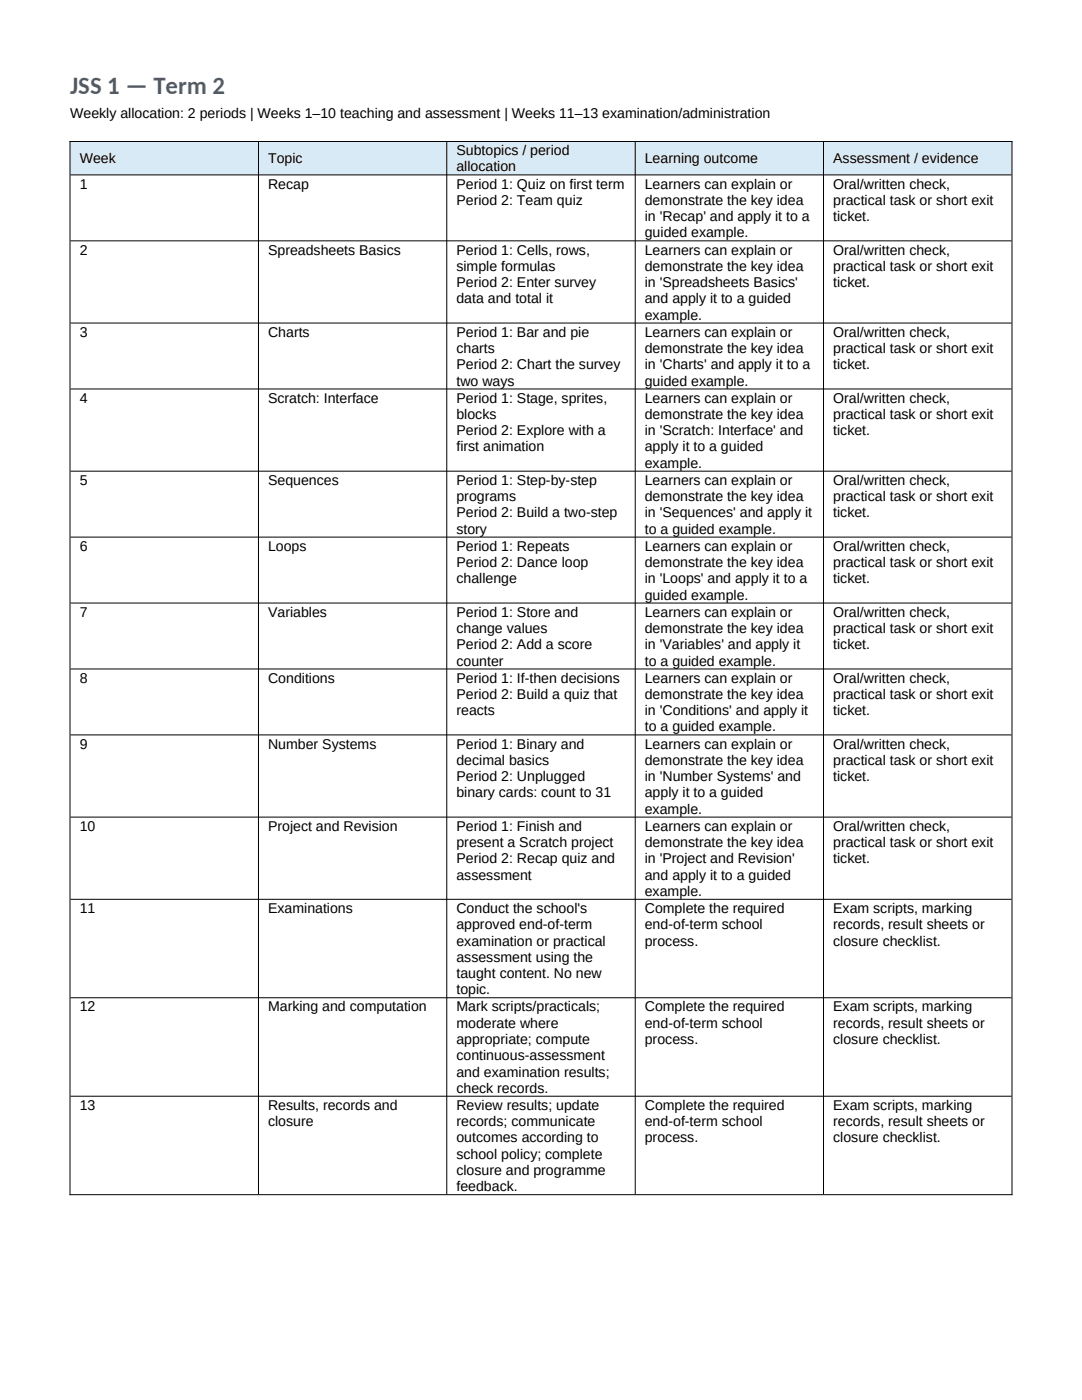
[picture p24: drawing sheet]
<svg xmlns="http://www.w3.org/2000/svg" width="216mm" height="279mm" viewBox="0 0 216 279" stroke-linecap="round" stroke-linejoin="round" font-family="sans-serif">
<defs><g id="words">
<text font-size="4.9" fill="#365f91" x="14" y="18.7">JSS 1 — Term 2</text>
<g font-size="2.8">
<text x="14" y="23.5">Weekly allocation: 2 periods | Weeks 1–10 teaching and assessment | Weeks 11–13 examination/administration</text>
<text x="15.9" y="32.6">Week</text>
<text x="53.5" y="32.6">Topic</text>
<text x="91.1" y="31">Subtopics / period</text>
<text x="91.1" y="34.2">allocation</text>
<text x="128.7" y="32.6">Learning outcome</text>
<text x="166.3" y="32.6">Assessment / evidence</text>
<text x="15.9" y="37.6">1</text>
<text x="53.5" y="37.6">Recap</text>
<text x="91.1" y="37.6">Period 1: Quiz on first term</text>
<text x="91.1" y="40.9">Period 2: Team quiz</text>
<text x="128.7" y="37.6">Learners can explain or</text>
<text x="128.7" y="40.9">demonstrate the key idea</text>
<text x="166.3" y="37.6">Oral/written check,</text>
<text x="166.3" y="40.9">practical task or short exit</text>
<text x="128.7" y="44.1">in 'Recap' and apply it to a</text>
<text x="128.7" y="47.4">guided example.</text>
<text x="166.3" y="44.1">ticket.</text>
<text x="15.9" y="50.8">2</text>
<text x="53.5" y="50.8">Spreadsheets Basics</text>
<text x="91.1" y="50.8">Period 1: Cells, rows,</text>
<text x="128.7" y="50.8">Learners can explain or</text>
<text x="166.3" y="50.8">Oral/written check,</text>
<text x="91.1" y="54">simple formulas</text>
<text x="91.1" y="57.3">Period 2: Enter survey</text>
<text x="128.7" y="54">demonstrate the key idea</text>
<text x="128.7" y="57.3">in 'Spreadsheets Basics'</text>
<text x="166.3" y="54">practical task or short exit</text>
<text x="166.3" y="57.3">ticket.</text>
<text x="91.1" y="60.5">data and total it</text>
<text x="128.7" y="60.5">and apply it to a guided</text>
<text x="128.7" y="63.8">example.</text>
<text x="15.9" y="67.2">3</text>
<text x="53.5" y="67.2">Charts</text>
<text x="91.1" y="67.2">Period 1: Bar and pie</text>
<text x="91.1" y="70.4">charts</text>
<text x="128.7" y="67.2">Learners can explain or</text>
<text x="128.7" y="70.4">demonstrate the key idea</text>
<text x="166.3" y="67.2">Oral/written check,</text>
<text x="166.3" y="70.4">practical task or short exit</text>
<text x="91.1" y="73.7">Period 2: Chart the survey</text>
<text x="91.1" y="76.9">two ways</text>
<text x="128.7" y="73.7">in 'Charts' and apply it to a</text>
<text x="128.7" y="76.9">guided example.</text>
<text x="166.3" y="73.7">ticket.</text>
<text x="15.9" y="80.4">4</text>
<text x="53.5" y="80.4">Scratch: Interface</text>
<text x="91.1" y="80.4">Period 1: Stage, sprites,</text>
<text x="91.1" y="83.6">blocks</text>
<text x="128.7" y="80.4">Learners can explain or</text>
<text x="128.7" y="83.6">demonstrate the key idea</text>
<text x="166.3" y="80.4">Oral/written check,</text>
<text x="166.3" y="83.6">practical task or short exit</text>
<text x="91.1" y="86.9">Period 2: Explore with a</text>
<text x="128.7" y="86.9">in 'Scratch: Interface' and</text>
<text x="166.3" y="86.9">ticket.</text>
<text x="91.1" y="90.1">first animation</text>
<text x="128.7" y="90.1">apply it to a guided</text>
<text x="128.7" y="93.3">example.</text>
<text x="15.9" y="96.8">5</text>
<text x="53.5" y="96.8">Sequences</text>
<text x="91.1" y="96.8">Period 1: Step-by-step</text>
<text x="91.1" y="100">programs</text>
<text x="128.7" y="96.8">Learners can explain or</text>
<text x="128.7" y="100">demonstrate the key idea</text>
<text x="166.3" y="96.8">Oral/written check,</text>
<text x="166.3" y="100">practical task or short exit</text>
<text x="91.1" y="103.3">Period 2: Build a two-step</text>
<text x="91.1" y="106.5">story</text>
<text x="128.7" y="103.3">in 'Sequences' and apply it</text>
<text x="128.7" y="106.5">to a guided example.</text>
<text x="166.3" y="103.3">ticket.</text>
<text x="15.9" y="109.9">6</text>
<text x="53.5" y="109.9">Loops</text>
<text x="91.1" y="109.9">Period 1: Repeats</text>
<text x="91.1" y="113.2">Period 2: Dance loop</text>
<text x="128.7" y="109.9">Learners can explain or</text>
<text x="128.7" y="113.2">demonstrate the key idea</text>
<text x="166.3" y="109.9">Oral/written check,</text>
<text x="166.3" y="113.2">practical task or short exit</text>
<text x="91.1" y="116.4">challenge</text>
<text x="128.7" y="116.4">in 'Loops' and apply it to a</text>
<text x="128.7" y="119.7">guided example.</text>
<text x="166.3" y="116.4">ticket.</text>
<text x="15.9" y="123.1">7</text>
<text x="53.5" y="123.1">Variables</text>
<text x="91.1" y="123.1">Period 1: Store and</text>
<text x="128.7" y="123.1">Learners can explain or</text>
<text x="166.3" y="123.1">Oral/written check,</text>
<text x="91.1" y="126.3">change values</text>
<text x="91.1" y="129.6">Period 2: Add a score</text>
<text x="128.7" y="126.3">demonstrate the key idea</text>
<text x="128.7" y="129.6">in 'Variables' and apply it</text>
<text x="166.3" y="126.3">practical task or short exit</text>
<text x="166.3" y="129.6">ticket.</text>
<text x="15.9" y="136.2">8</text>
<text x="53.5" y="136.2">Conditions</text>
<text x="91.1" y="132.8">counter</text>
<text x="91.1" y="136.2">Period 1: If-then decisions</text>
<text x="128.7" y="132.8">to a guided example.</text>
<text x="128.7" y="136.2">Learners can explain or</text>
<text x="166.3" y="136.2">Oral/written check,</text>
<text x="91.1" y="139.5">Period 2: Build a quiz that</text>
<text x="91.1" y="142.7">reacts</text>
<text x="128.7" y="139.5">demonstrate the key idea</text>
<text x="128.7" y="142.7">in 'Conditions' and apply it</text>
<text x="166.3" y="139.5">practical task or short exit</text>
<text x="166.3" y="142.7">ticket.</text>
<text x="15.9" y="149.4">9</text>
<text x="53.5" y="149.4">Number Systems</text>
<text x="91.1" y="149.4">Period 1: Binary and</text>
<text x="128.7" y="146">to a guided example.</text>
<text x="128.7" y="149.4">Learners can explain or</text>
<text x="166.3" y="149.4">Oral/written check,</text>
<text x="91.1" y="152.6">decimal basics</text>
<text x="91.1" y="155.9">Period 2: Unplugged</text>
<text x="128.7" y="152.6">demonstrate the key idea</text>
<text x="128.7" y="155.9">in 'Number Systems' and</text>
<text x="166.3" y="152.6">practical task or short exit</text>
<text x="166.3" y="155.9">ticket.</text>
<text x="91.1" y="159.1">binary cards: count to 31</text>
<text x="128.7" y="159.1">apply it to a guided</text>
<text x="15.9" y="165.8">10</text>
<text x="53.5" y="165.8">Project and Revision</text>
<text x="91.1" y="165.8">Period 1: Finish and</text>
<text x="128.7" y="162.4">example.</text>
<text x="128.7" y="165.8">Learners can explain or</text>
<text x="166.3" y="165.8">Oral/written check,</text>
<text x="91.1" y="169.1">present a Scratch project</text>
<text x="91.1" y="172.3">Period 2: Recap quiz and</text>
<text x="128.7" y="169.1">demonstrate the key idea</text>
<text x="128.7" y="172.3">in 'Project and Revision'</text>
<text x="166.3" y="169.1">practical task or short exit</text>
<text x="166.3" y="172.3">ticket.</text>
<text x="91.1" y="175.5">assessment</text>
<text x="128.7" y="175.5">and apply it to a guided</text>
<text x="128.7" y="178.8">example.</text>
<text x="15.9" y="182.2">11</text>
<text x="53.5" y="182.2">Examinations</text>
<text x="91.1" y="182.2">Conduct the school's</text>
<text x="91.1" y="185.5">approved end-of-term</text>
<text x="128.7" y="182.2">Complete the required</text>
<text x="128.7" y="185.5">end-of-term school</text>
<text x="166.3" y="182.2">Exam scripts, marking</text>
<text x="166.3" y="185.5">records, result sheets or</text>
<text x="91.1" y="188.7">examination or practical</text>
<text x="91.1" y="191.9">assessment using the</text>
<text x="128.7" y="188.7">process.</text>
<text x="166.3" y="188.7">closure checklist.</text>
<text x="91.1" y="195.2">taught content. No new</text>
<text x="15.9" y="201.9">12</text>
<text x="53.5" y="201.9">Marking and computation</text>
<text x="91.1" y="198.4">topic.</text>
<text x="91.1" y="201.9">Mark scripts/practicals;</text>
<text x="128.7" y="201.9">Complete the required</text>
<text x="166.3" y="201.9">Exam scripts, marking</text>
<text x="91.1" y="205.1">moderate where</text>
<text x="91.1" y="208.4">appropriate; compute</text>
<text x="128.7" y="205.1">end-of-term school</text>
<text x="128.7" y="208.4">process.</text>
<text x="166.3" y="205.1">records, result sheets or</text>
<text x="166.3" y="208.4">closure checklist.</text>
<text x="91.1" y="211.6">continuous-assessment</text>
<text x="91.1" y="214.8">and examination results;</text>
<text x="15.9" y="221.5">13</text>
<text x="53.5" y="221.5">Results, records and</text>
<text x="91.1" y="218.1">check records.</text>
<text x="91.1" y="221.5">Review results; update</text>
<text x="128.7" y="221.5">Complete the required</text>
<text x="166.3" y="221.5">Exam scripts, marking</text>
<text x="53.5" y="224.8">closure</text>
<text x="91.1" y="224.8">records; communicate</text>
<text x="128.7" y="224.8">end-of-term school</text>
<text x="166.3" y="224.8">records, result sheets or</text>
<text x="91.1" y="228">outcomes according to</text>
<text x="91.1" y="231.2">school policy; complete</text>
<text x="128.7" y="228">process.</text>
<text x="166.3" y="228">closure checklist.</text>
<text x="91.1" y="234.5">closure and programme</text>
<text x="91.1" y="237.7">feedback.</text>
</g>
</g></defs>
<g fill="#d9eaf7">
<path d="M14 28.2h37.6v6.6h-37.6z" fill-rule="evenodd"/>
<path d="M51.6 28.2h37.5v6.6h-37.5z" fill-rule="evenodd"/>
<path d="M89.1 28.2h37.6v6.6h-37.6z" fill-rule="evenodd"/>
<path d="M126.8 28.2h37.5v6.6h-37.5z" fill-rule="evenodd"/>
<path d="M164.3 28.2h37.6v6.6h-37.6z" fill-rule="evenodd"/>
<path d="M14 28.2h37.6v6.6h-37.6z" fill-rule="evenodd"/>
<path d="M51.6 28.2h37.5v6.6h-37.5z" fill-rule="evenodd"/>
<path d="M89.1 28.2h37.6v6.6h-37.6z" fill-rule="evenodd"/>
<path d="M126.8 28.2h37.5v6.6h-37.5z" fill-rule="evenodd"/>
<path d="M164.3 28.2h37.6v6.6h-37.6z" fill-rule="evenodd"/>
</g>
<g fill="none" stroke="#000" stroke-width=".2">
<path d="M13.9 28.2h188.1M14 28.2v210.3M14.1 34.9h187.7M51.6 28.3v210M89.1 28.3v210M126.8 28.3v210M164.3 28.3v210M201.9 28.2v210.3M14.1 48.1h187.7M14.1 64.5h187.7M14.1 77.6h187.7M14.1 94h187.7"/>
<path d="M14.1 107.2h187.7M14.1 120.4h187.7M14.1 133.5h187.7M14.1 146.7h187.7M14.1 163.1h187.7M14.1 179.5h187.7M14.1 199.1h187.7M14.1 218.8h187.7M13.9 238.4h188.1"/>
</g>
<use href="#words"/>
</svg>
